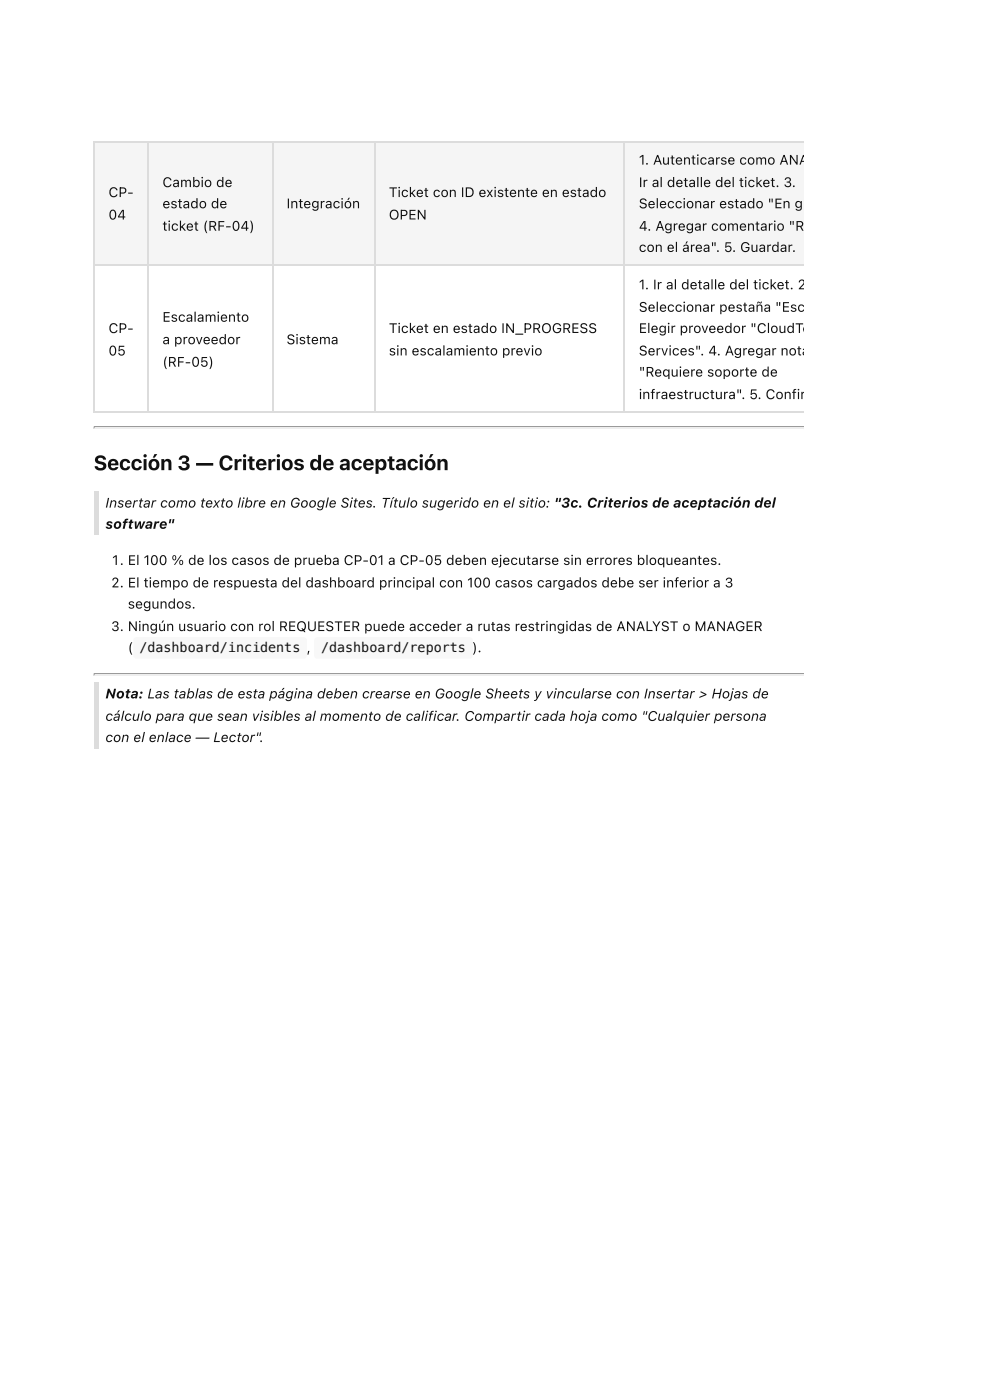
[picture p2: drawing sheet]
<svg xmlns="http://www.w3.org/2000/svg" width="210mm" height="297mm" viewBox="0 0 210 297" stroke-linecap="round" stroke-linejoin="round" font-family="sans-serif">
<defs><g id="words">
<text font-size="4.4" fill="#111" x="19.8" y="99.7">Sección 3 — Criterios de aceptación</text>
<g font-size="2.9" fill="#111">
<text x="135.5" y="34.9">1. Autenticarse como ANA</text>
<text x="23" y="41.8">CP-</text>
<text x="34.5" y="39.7">Cambio de</text>
<text x="82.5" y="41.8">Ticket con ID existente en estado</text>
<text x="135.5" y="39.7">Ir al detalle del ticket. 3.</text>
<text x="23" y="46.6">04</text>
<text x="34.5" y="44.2">estado de</text>
<text x="60.8" y="44.2">Integración</text>
<text x="82.5" y="46.6">OPEN</text>
<text x="135.5" y="44.2">Seleccionar estado &quot;En g</text>
<text x="34.5" y="48.9">ticket (RF-04)</text>
<text x="135.5" y="48.9">4. Agregar comentario &quot;R</text>
<text x="135.5" y="53.4">con el área&quot;. 5. Guardar.</text>
<text x="135.5" y="61.4">1. Ir al detalle del ticket. 2</text>
<text x="23" y="70.6">CP-</text>
<text x="34.5" y="68.3">Escalamiento</text>
<text x="82.5" y="70.6">Ticket en estado IN_PROGRESS</text>
<text x="135.5" y="66.1">Seleccionar pestaña &quot;Esc</text>
<text x="135.5" y="70.6">Elegir proveedor &quot;CloudTe</text>
<text x="23" y="75.4">05</text>
<text x="34.5" y="73">a proveedor</text>
<text x="34.5" y="77.8">(RF-05)</text>
<text x="60.8" y="73">Sistema</text>
<text x="82.5" y="75.4">sin escalamiento previo</text>
<text x="135.5" y="75.4">Services&quot;. 4. Agregar nota</text>
<text x="135.5" y="79.9">&quot;Requiere soporte de</text>
<text x="135.5" y="84.7">infraestructura&quot;. 5. Confir</text>
<text x="22.4" y="107.7">Insertar como texto libre en Google Sites. Título sugerido en el sitio: &quot;3c. Criterios de aceptación del</text>
<text x="22.4" y="112.2">software&quot;</text>
<text x="23.6" y="119.9">1. El 100 % de los casos de prueba CP-01 a CP-05 deben ejecutarse sin errores bloqueantes.</text>
<text x="23.6" y="124.6">2. El tiempo de respuesta del dashboard principal con 100 casos cargados debe ser inferior a 3</text>
<text x="27.1" y="129.1">segundos.</text>
<text x="23.6" y="133.9">3. Ningún usuario con rol REQUESTER puede acceder a rutas restringidas de ANALYST o MANAGER</text>
<text x="27.1" y="138.4">(</text>
<text x="65.1" y="138.4">,</text>
<text x="100.2" y="138.4">).</text>
<text x="22.4" y="148.2">Nota: Las tablas de esta página deben crearse en Google Sheets y vincularse con Insertar &gt; Hojas de</text>
<text x="22.4" y="152.9">cálculo para que sean visibles al momento de calificar. Compartir cada hoja como &quot;Cualquier persona</text>
<text x="22.4" y="157.4">con el enlace — Lector&quot;.</text>
</g>
<g font-size="2.8" fill="#111">
<text x="29.6" y="138.4">/dashboard/incidents</text>
<text x="68.1" y="138.4">/dashboard/reports</text>
</g>
</g></defs>
<g fill="#f5f5f5">
<path d="M20.1 29.9h11.4v26.5h-11.4z"/>
<path d="M31.5 29.9h26.2v26.5h-26.2z"/>
<path d="M57.7 29.9h21.7v26.5h-21.7z"/>
<path d="M79.4 29.9h53.2v26.5h-53.2z"/>
<path d="M132.6 29.9h37.9v26.5h-37.9z"/>
</g>
<g fill="#fff">
<path d="M20.1 56.4h11.4v31.2h-11.4z"/>
<path d="M31.5 56.4h26.2v31.2h-26.2z"/>
<path d="M57.7 56.4h21.7v31.2h-21.7z"/>
<path d="M79.4 56.4h53.2v31.2h-53.2z"/>
<path d="M132.6 56.4h37.9v31.2h-37.9z"/>
</g>
<path d="M19.8 30h150.7M20 29.9v57.7M31.4 29.9v57.7M57.8 29.9v57.7M79.5 29.9v57.7M132.4 29.9v57.7M19.8 56.2h150.7M19.8 87.4h150.7" fill="none" stroke="#dcdcdc" stroke-width=".26"/>
<path d="M19.8 90.6h150.7" fill="none" stroke="#9a9a9a" stroke-width=".26"/>
<path d="M19.8 90.9h150.7" fill="none" stroke="#eee" stroke-width=".26"/>
<path d="M170.5 90.5v.5h-.1z" fill="#eee"/>
<path d="M19.8 90.5h.3v.3l-.3 .2z" fill="#9a9a9a"/>
<path d="M19.8 104.2h1.1v9.3h-1.1z" fill="#dcdcdc"/>
<path d="M19.8 143h150.7" fill="none" stroke="#9a9a9a" stroke-width=".26"/>
<path d="M19.8 143.3h150.7" fill="none" stroke="#eee" stroke-width=".26"/>
<path d="M170.5 142.9v.5h-.1z" fill="#eee"/>
<path d="M19.8 142.9h.3v.2l-.3 .3z" fill="#9a9a9a"/>
<path d="M19.8 144.7h1.1v14.1h-1.1z" fill="#dcdcdc"/>
<path d="M28.5 135.4l.5-.2h35.4a.71 .71 0 0 1 .7 .7v3.1a.71 .71 0 0 1-.7 .7h-35.4a.71 .71 0 0 1-.7-.7v-3.1z" fill="#f8f8f8"/>
<path d="M28.6 135.5l.4-.2h35.4a.58 .58 0 0 1 .6 .6v3.1a.58 .58 0 0 1-.6 .6h-35.4a.58 .58 0 0 1-.6-.6v-3.1z" fill="none" stroke="#f8f8f8" stroke-width=".26"/>
<path d="M66.9 135.4l.5-.2h32.2a.71 .71 0 0 1 .7 .7v3.1a.71 .71 0 0 1-.7 .7h-32.2a.71 .71 0 0 1-.7-.7v-3.1z" fill="#f8f8f8"/>
<path d="M67 135.5l.4-.2h32.2a.58 .58 0 0 1 .5 .6v3.1a.58 .58 0 0 1-.5 .6h-32.2a.58 .58 0 0 1-.6-.6v-3.1z" fill="none" stroke="#f8f8f8" stroke-width=".26"/>
<use href="#words"/>
</svg>
